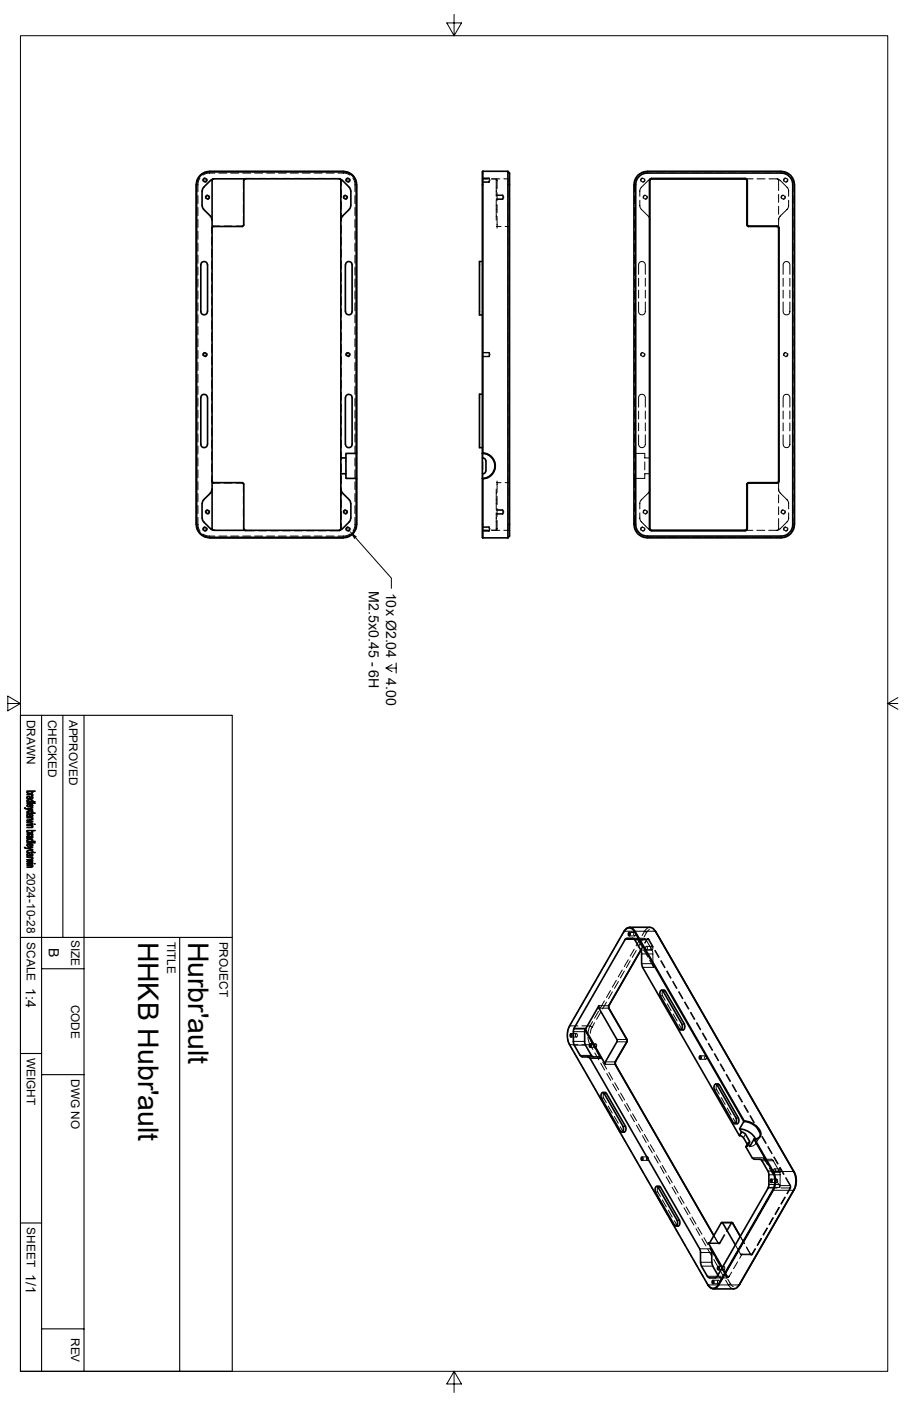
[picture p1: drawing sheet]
<svg xmlns="http://www.w3.org/2000/svg" width="279mm" height="432mm" viewBox="0 0 279 432" stroke-linecap="round" stroke-linejoin="round" font-family="sans-serif">
<defs><g id="words">
<g font-size="8.8">
<text x="42.6" y="290.2" transform="rotate(90 42.6 290.2)">HHKB Hubr'ault</text>
<text x="58" y="290.2" transform="rotate(90 58 290.2)">Hurbr'ault</text>
</g>
<g font-size="4.4">
<text x="113.8" y="182.3" transform="rotate(90 113.8 182.3)">M2.5x0.45 - 6H</text>
<text x="119" y="182.6" transform="rotate(90 119 182.6)">10x Ø2.04</text>
<text x="119" y="209" transform="rotate(90 119 209)">4.00</text>
<text x="15.1" y="292.3" transform="rotate(90 15.1 292.3)">B</text>
<text x="8" y="304.6" transform="rotate(90 8 304.6)">1:4</text>
<text x="8" y="392.6" transform="rotate(90 8 392.6)">1/1</text>
</g>
<g font-size="3.6">
<text x="8.3" y="221.8" transform="rotate(90 8.3 221.8)">DRAWN</text>
<text x="14.8" y="221.8" transform="rotate(90 14.8 221.8)">CHECKED</text>
<text x="21.3" y="221.8" transform="rotate(90 21.3 221.8)">APPROVED</text>
<text x="8.3" y="268.9" transform="rotate(90 8.3 268.9)">2024-10-28</text>
<text x="8.3" y="290.4" transform="rotate(90 8.3 290.4)">SCALE</text>
<text x="22" y="289.7" transform="rotate(90 22 289.7)">SIZE</text>
<text x="51.5" y="290.2" transform="rotate(90 51.5 290.2)">TITLE</text>
<text x="67.7" y="290.2" transform="rotate(90 67.7 290.2)">PROJECT</text>
<text x="22" y="309.6" transform="rotate(90 22 309.6)">CODE</text>
<text x="8.3" y="326" transform="rotate(90 8.3 326)">WEIGHT</text>
<text x="22" y="332.5" transform="rotate(90 22 332.5)">DWG NO</text>
<text x="8.3" y="378.3" transform="rotate(90 8.3 378.3)">SHEET</text>
<text x="22" y="412.4" transform="rotate(90 22 412.4)">REV</text>
</g>
</g></defs>
<g fill="none" stroke="#000" stroke-width=".31">
<path d="M6.3 11h267.5v411.7h-267.5zM140 4.4v6.6l2.3-3.9h-4.5l2.2 3.9M61.7 54.9h-.1a5.6 5.6 0 0 0-.6 4.2M63.2 54.9l-.6 .3 .1 .6M63.8 55.2v.6l-.6 .4M66.3 53.3a4.9 4.9 0 0 0-3.7 .7M67.5 53.3h2.4M71.2 53.3h2.4M74.8 53.3h2.5M75.1 59.4v2.4M78.5 55l-3.1 .1-.3 .5v2.6M78.5 53.3h2.5"/>
<path d="M79.8 55h2.4M82.2 53.3h2.5M83.4 55h2.5M85.9 53.3h2.4M87.1 55h2.4M89.5 53.3h2.5M90.8 55h2.4M93.2 53.3h2.5M94.4 55h2.5M96.9 53.3h2.5M98.1 55h2.5M100.6 53.3h2.4"/>
<path d="M101.8 55l3.1 .1 .3 .4v1.7M104.3 53.3a5.1 5.1 0 0 1 3.6 .7M105.2 58.5v2.4M107.3 54.9l-.6 .3v.6M107.9 55.2l-.1 .8-.5 .2M108.8 54.9l.2 .2a6.2 6.2 0 0 1 .5 4M148.8 55h2l.3 .5-.3 .5h-2M148.8 55.1h1.7M148.8 54.9h2v1.3h-2M153 55.2v5.3M153.3 55.1v3.1M153.3 59.4v2.4"/>
<path d="M154.1 55.1l-2.6 .1M155.4 55.1h1.6M157 55.1v2.1M157 58.5v2.4M157.1 55l-.1 .1M196.4 54.6l-.2 .3a6.4 6.4 0 0 0-.5 4.2M198.2 54.9l-.6 .4 .1 .5M198.8 55.2v.6l-.6 .4M200.7 55.2l-.8 .4-2.3 2.3-.3 .7v1.9M201.3 53a5.3 5.3 0 0 0-4 .7M202.5 53h2.4M206.2 53h2.4"/>
<path d="M209.8 53h2.5M213.5 53h2.5M217.2 53h2.5M220.9 53h2.4M224.5 53h2.5M228.2 53h2.5M229.8 55.1h2.4M231.9 53h2.5M233.5 55.1h2.4M235.6 53h2.4M237.2 55.1l2.7 .1 .2 .3v3.2M239.3 53a5 5 0 0 1 3.9 .7"/>
<path d="M239.8 55.2l.8 .4 2.3 2.3 .3 .7v1.9M240.1 59.9v2.5M242.3 54.9l-.6 .3v.6M242.9 55.2v.6l-.6 .4M244.1 54.6l.1 .1a6 6 0 0 1 .7 4.4M61 60.3v2.4M61 64v2.4M61 67.6v2.5M61 71.3v2.4M61 75v2.4M61 78.7v2.4M64 60.1l-.6 .4v.6"/>
<path d="M64.6 60.5v.6l-.6 .3M65.3 73.2v2.4M65.3 76.8v2.5M67.9 69.7l-2.3 .1-.3 .4v1.7M69.1 69.7h2.4M75.1 66.8l-.1 2.7-2.2 .2M75.1 63.1v2.4M105.2 62.1v2.5M105.2 65.8v2.4M105.2 69.5v2.4M105.2 73.2v2.4M105.2 76.8v2.5"/>
<path d="M106.5 60.1l-.6 .4 .1 .6M107.1 60.5v.6l-.5 .3M109.5 60.3v2.4M109.5 64v2.4M109.5 67.6v2.5M109.5 71.3v2.4M109.5 75v2.4M109.5 78.7v2.4M153 60.2h2.1l.3 .6-.3 .5h-2.1M153 60.1h2.1v1.4h-2.1M153 61.7v6.1M153.3 69.8v.5"/>
<path d="M153.3 66.8v3M153.3 63.1v2.4M153.3 69.8h1.2M157 62.1v2.5M157 65.8v2.4M157 69.5v2.4M157 73.2v2.4M157 76.8v2.5M157.1 69.7l-1.3 .1M195.7 60.4v2.4M195.7 64v2.5M195.7 67.7v2.4"/>
<path d="M195.7 71.4v2.4M195.7 75.1v2.4M195.7 78.7v2.5M197.3 61.7l.2 2.4 2.4 2.5 .5 1.2M199 60.1l-.6 .4v.6M199.6 60.5v.5l-.6 .5M240.1 63.6v2.4M240.1 67.3v3M241.5 60.1l-.5 .4v.6M242.1 60.5v.5l-.6 .5M243.2 61.7l-.2 2.4-2.4 2.5-.5 1.2M244.9 60.3v2.4"/>
<path d="M244.9 64v2.4M244.9 67.6v2.5M244.9 71.3v2.4M244.9 75v2.4M244.9 78.7v2.4M61 82.3v2.5M61 86v2.5M61 89.7v2.4M61 93.3v2.5M61 97v2.5M65.3 80.5v2.4M65.3 84.2v2.4"/>
<path d="M65.3 87.8v2.5M65.3 91.5v2.5M65.3 95.2v2.5M65.3 98.9v2.4M105.2 80.5v2.4M105.2 84.2v2.4M105.2 87.8v2.5M105.2 91.5v2.5M105.2 95.2v2.5M105.2 98.9v2.4M109.5 82.3v2.5M109.5 86v2.5"/>
<path d="M109.5 89.7v2.4M109.5 93.3v2.5M109.5 97v2.5M157 80.5v2.4M157 84.2v2.4M157 87.8v2.5M157 91.5v2.5M157 95.2v2.5M157 98.9v2.4M195.7 82.4v2.4M195.7 86.1v2.4M195.7 89.7v2.5"/>
<path d="M195.7 93.4v2.5M195.7 97.1v2.5M196.9 84.5v-2.9a1.04 1.04 0 0 1 1.1-1 1.04 1.04 0 0 1 1 1v2.9M196.9 93.1v2.9a1.04 1.04 0 0 0 1.1 1 1.04 1.04 0 0 0 1-1v-2.9M196.9 85.8v2.4M196.9 89.5v2.4M199 85.8v2.4M199 89.5v2.4M241.5 84.5v-2.9a1.04 1.04 0 0 1 1-1 1.04 1.04 0 0 1 1.1 1v2.9M241.5 93.1v2.9a1.04 1.04 0 0 0 1 1 1.04 1.04 0 0 0 1.1-1v-2.9M241.5 85.8v2.4M241.5 89.5v2.4"/>
<path d="M243.6 85.8v2.4M243.6 89.5v2.4M244.9 82.3v2.5M244.9 86v2.5M244.9 89.7v2.4M244.9 93.3v2.5M244.9 97v2.5M61 100.7v2.5M61 104.4v2.4M61 108.1v2.4M61 111.7v2.5M61 115.4v2.5"/>
<path d="M61 119.1v2.4M63.2 108.6l-.6 .4 .1 .6M63.8 109v.6l-.6 .3M65.3 102.5v2.5M65.3 106.2v2.5M65.3 109.9v2.5M65.3 113.6v2.4M65.3 117.3v2.4M105.2 102.5v2.5M105.2 106.2v2.5M105.2 109.9v2.5M105.2 113.6v2.4"/>
<path d="M105.2 117.3v2.4M107.3 108.6l-.6 .4v.6M107.9 109v.5l-.6 .4M109.5 100.7v2.5M109.5 104.4v2.4M109.5 108.1v2.4M109.5 111.7v2.5M109.5 115.4v2.5M109.5 119.1v2.4M148.8 108.8h2l.3 .5-.3 .5h-2M148.8 108.6h2v1.3h-2M157 102.5v2.5"/>
<path d="M157 106.2v2.5M157 109.9v2.5M157 113.6v2.4M157 117.3v2.4M195.7 100.8v2.4M195.7 104.4v2.5M195.7 108.1v2.5M195.7 111.8v2.5M195.7 115.5v2.4M195.7 119.2v2.4M198.2 108.6l-.6 .5 .1 .5M198.8 109v.6l-.6 .3"/>
<path d="M242.3 108.6l-.6 .4v.6M242.9 109v.6l-.6 .3M244.9 100.7v2.5M244.9 104.4v2.4M244.9 108.1v2.4M244.9 111.7v2.5M244.9 115.4v2.5M244.9 119.1v2.4M61 122.8v2.4M61 126.4v2.5M61 130.1v2.4M61 133.8v2.4"/>
<path d="M61 137.5v2.4M65.3 120.9v2.5M65.3 124.6v2.4M65.3 128.3v2.4M65.3 132v2.4M65.3 135.6v2.5M65.3 139.3v2.4M105.2 120.9v2.5M105.2 124.6v2.4M105.2 128.3v2.4M105.2 132v2.4M105.2 135.6v2.5"/>
<path d="M105.2 139.3v2.4M109.5 122.8v2.4M109.5 126.4v2.5M109.5 130.1v2.4M109.5 133.8v2.4M109.5 137.5v2.4M148.9 139.6v1.5M157 120.9v2.5M157 124.6v2.4M157 128.3v2.4M157 132v2.4M157 135.6v2.5"/>
<path d="M157 139.3v2.4M195.5 139.6l.2 .1M195.7 139.7h3.1v1.4h1.6M195.7 139.7v1.4M195.7 122.8v2.5M195.7 126.5v2.4M195.7 130.2v2.4M195.7 133.9v2.4M195.7 137.5v2.2M196.9 125.5v-2.9a1.04 1.04 0 0 1 1.1-1.1 1.04 1.04 0 0 1 1 1.1v2.9M196.9 134v2.9a1.04 1.04 0 0 0 1.1 1.1 1.04 1.04 0 0 0 1-1.1v-2.9M196.9 126.7v2.4"/>
<path d="M196.9 130.3v2.5M199 126.7v2.4M199 130.3v2.5M241.5 125.5v-2.9a1.04 1.04 0 0 1 1-1.1 1.04 1.04 0 0 1 1.1 1.1v2.9M241.5 134v2.9a1.04 1.04 0 0 0 1 1.1 1.04 1.04 0 0 0 1.1-1.1v-2.9M241.5 126.7v2.4M241.5 130.3v2.5M243.6 126.7v2.4M243.6 130.3v2.5M244.9 122.8v2.4M244.9 126.4v2.5M244.9 130.1v2.4"/>
<path d="M244.9 133.8v2.4M244.9 137.5v2.4M61 159.5a5.4 5.4 0 0 0 .7 4.2M61 141.1v2.5M61 144.8v2.5M61 148.5v2.4M61 152.1v2.5M61 155.8v2.5M64 157.1l-.6 .4v.6M64.6 157.4v.7l-.6 .4M65.3 146.6v1.7l.3 .5 2.3 .1M65.3 143v2.4"/>
<path d="M69.1 148.9h2.4M72.8 148.9l2.2 .2 .1 2.7M75.1 153v2.5M75.1 156.7v2.5M105.2 143v2.4M105.2 146.6v2.5M105.2 150.3v2.5M105.2 154v2.5M105.2 157.7v2.4M106.5 157.1l-.6 .4 .1 .6M107.1 157.4v.7l-.5 .4M109.5 159.5a5.8 5.8 0 0 1-.7 4.2"/>
<path d="M109.5 141.1v2.5M109.5 144.8v2.5M109.5 148.5v2.4M109.5 152.1v2.5M109.5 155.8v2.5M148.9 142.4v2.4M148.9 146v1.6M153 157.3h2.1l.3 .5-.3 .5h-2.1M153 157.1h2.1v1.4h-2.1M153 150.7v6.1M153 158.1v5.3M153.3 148.8v3"/>
<path d="M153.3 148.3v.5M153.3 153v2.5M153.3 156.7v2.5M153.3 148.8h1.2M155.8 148.8l1.3 .1M157 143v2.4M157 146.6v2.5M157 150.3v2.5M157 154v2.5M157 157.7v2.4M195.5 147.6l.2-.2v2.8M195.7 158.8a7.2 7.2 0 0 0 .5 4.8l.2 .4"/>
<path d="M195.7 142.4v2.4M195.7 151.5v2.4M195.7 155.2v2.4M197.3 158.1v1.8l.3 .8 2.3 2.3 .8 .4M198.8 142.4v2.4M199 157.1l-.6 .3v.7M199.6 157.4v.7l-.6 .4M200.4 150.7l-.5 1.2-2.4 2.6-.2 2.3M200.4 146h-1.6v1.4h-3.1v-1.3M240.1 150.7l.5 1.2 2.4 2.6 .2 2.3M240.1 159.9v3.1l-.3 .4M240.1 148.3v3"/>
<path d="M240.1 152.5v2.5M240.1 156.2v2.4M241.5 157.1l-.5 .3v.7M242.1 157.4v.7l-.6 .4M243.2 158.1v1.8l-.3 .8-2.3 2.3-.8 .4M244.9 159.5a5.9 5.9 0 0 1-.8 4.5M244.9 141.1v2.5M244.9 144.8v2.5M244.9 148.5v2.4M244.9 152.1v2.5M244.9 155.8v2.5M62.6 164.6l.2 .2a5.4 5.4 0 0 0 3.5 .4"/>
<path d="M63.2 162.4l-.6 .4 .1 .6M63.8 162.7v.7l-.6 .3M67.5 165.2h2.4M71.2 165.2h2.4M74.8 165.2h2.5M75.1 160.4v2.5l.3 .5 3.1 .2M78.5 165.2h2.5M79.8 163.6h2.4M82.2 165.2h2.5M83.4 163.6h2.5M85.9 165.2h2.4M87.1 163.6h2.4"/>
<path d="M89.5 165.2h2.5M90.8 163.6h2.4M93.2 165.2h2.5M94.4 163.6h2.5M96.9 165.2h2.5M98.1 163.6h2.5M100.6 165.2h2.4M105.2 161.3v1.7l-.3 .5-3.1 .1M107.3 162.4l-.6 .4v.6M107.9 162.7v.6l-.6 .4M107.9 164.5l-.2 .3a5.4 5.4 0 0 1-3.4 .4M109.7 165.8l11 12.4v3.1"/>
<path d="M148.8 162.5h2l.3 .6-.3 .5h-2M148.8 162.4h2v1.3h-2M148.8 163.4h1.7M148.8 163.4h1.5M151.7 163.4h2.4M153.3 160.4v3M153.3 163.4h-1.8M155.4 163.4h1.6M157 163.4l.1 .2M157 161.3v2.1M197.3 164.8l.4 .3a5.6 5.6 0 0 0 3.6 .5M198.2 162.4l-.5 .2v.8"/>
<path d="M198.8 162.7v.6l-.6 .4M202.5 165.6h2.4M206.2 165.6h2.4M209.8 165.6h2.5M213.5 165.6h2.5M217.2 165.6h2.5M220.9 165.6h2.4M224.5 165.6h2.5M228.2 165.6h2.5M229.8 163.4h2.4M231.9 165.6h2.5M233.4 163.4h2.4"/>
<path d="M235.6 165.6h2.4M239.8 163.4h-2.7M242.3 162.4l-.6 .3v.7M242.9 162.7v.6l-.6 .4M243.2 164.8l-.3 .3a5.6 5.6 0 0 1-3.6 .5M2.4 216.8h3.9l-3.9-2.3v4.6l3.9-2.3M119 205.9l1.9 1.1M120.9 204.9l-1.9 1h3.2M122.2 204.3v3.2M273.8 216.8l3.1 1.8M276.9 215l-3.1 1.8h3.1M185.6 299l-1.2 2.1"/>
<path d="M187.5 295.8l-1.3 2.1M189.3 292.6l-1.3 2.1M191.1 289.4l-1.2 2.1M191.9 299l-1.2 2.1M192.4 287.1l-.7 1.2M192.5 287h9.6l.3 .4M192.5 299.3l-1.2 2.1M193.8 295.8l-1.3 2.1M194.1 287.4h1.6M194.1 288.5h1.6M194.4 296.1l-1.2 2.1M195.1 289.2h3.5l.7 .5"/>
<path d="M195.6 287.4a.45 .45 0 0 1 .4 .5 .45 .45 0 0 1-.5 .4zM195.6 292.6l-1.2 2.1M195.6 289.4h.7M195.8 289.7h3.5l1.8 3.1M195.8 287l-.1 .1M196.2 292.9l-1.2 2.2M196.3 289.4l.4 .2h-3.9M196.5 289.4h3.2M196.8 289.2l-.5 .2M197.4 289.4l-1.2 2.1M197.6 292.8h3.5l.2 1.2M197.9 297h3.4l.3 1.2h-3.4"/>
<path d="M197.9 294h3.4v3M197.9 291.7l-1.2-2.1h3.2l1.4 2.3M198 289.8l-1.2 2.1M198.3 291.7l-.7 1.2 .6-1.1M198.5 292.8l1.3 2.1M198.8 287l.6 .4M198.8 287l-.8 1.3M199.2 291.8a.43 .43 0 0 1 .4 .4 .43 .43 0 0 1-.4 .4zM199.3 291.7h1.7M199.3 292.7h1.7M199.4 287.4l-.7 1.3M199.6 289.5l-.7 1.1z"/>
<path d="M199.6 289.4l.5 .1-.6 .1zM200.1 289.5l1.4 2.3M200.3 286.5l-.9 .9M200.4 296l1.2 2.2M200.4 285.8a2.15 2.15 0 0 0-1.6 1.2M200.9 291.7a.45 .45 0 0 1 .4 .5 .45 .45 0 0 1-.5 .4zM201.5 286.5l.9 .9M201.9 293l1.2 2.1M202.1 292.9l1.2 2.1M203.8 296.2l1.2 2.1M203.9 296.1l1.2 2.1M205.6 299.4l1.2 2.1"/>
<path d="M205.7 299.3l1.3 2.1M175 319.7l.2 1.1 .5 1.2h2.5M175.6 316.3l-.6 2.2M176.1 318.6h1.7M176.1 319.6h1.7M176.4 314.9l-.7 1.3h2.5M176.8 318h3.5M177 316.9h3.7M177.6 318.7a.42 .42 0 0 1 .5 .4 .42 .42 0 0 1-.6 .4zM178.3 311.7l-1.3 2.1M179.5 316.2h2.5M180.1 308.5l-1.2 2.1"/>
<path d="M180.5 317.6h.2M181.3 319.7l.7 2.3M181.9 305.3l-1.2 2.1M182 316.2l-.7 2.3M182 316.2l.6 .4M182 319.7l.6 1.9M182.6 316.6l-.6 1.9M182.8 314.9l-.8 1.3M183.3 315.2l-.7 1.4M183.8 302.1l-1.3 2.1M184.6 311.7l-1.3 2.1M184.7 310.7l3.1 .1"/>
<path d="M185.2 312l-1.2 2.2M186.4 308.5l-1.2 2.1M187 308.9l-1.2 2.1M187.8 309.9l-3.1 .1M188.3 305.3l-1.3 2.1M188.8 305.7l-1.1 2.1M190.1 302.1l-1.3 2.1M190.7 302.5l-1.2 2.1M203.6 306.9h.7M204.5 305.5h.7M204.8 305.2l-.5 .3-.1 1.1 .9 1.7M205.8 309.4l1.2 2.1"/>
<path d="M207.4 302.6l1.2 2.1M207.6 302.5l1.2 2.1M207.6 312.5l1.2 2.2M209.3 305.7l1.2 2.1M209.4 305.6l1.2 2.2M209.4 315.7l.8 1.4M209.5 317.1h.7M210.2 317.1l.5 .3M210.3 315.6h.8M211.1 308.9l1.2 2.1M211.2 308.8l1.3 2.1M212.9 312.1l1.2 2.1"/>
<path d="M213.1 312l1.2 2.1M214.8 315.3l1.2 2.1M214.9 315.2l1.2 2.1M216.6 318.5l1.2 2.1M216.7 318.4l1.3 2.1M175.6 321.9l.9 1.6M176.8 321h3.5M177.1 322.1h3.5M177.1 324.5l1.3 2.1M178.9 325.3h3.5M178.9 327.7l1.3 2.1M179.5 322h2.5"/>
<path d="M180.8 330.9l1.2 2.1M182 326.2h3.5M182 322l.8 1.5M182 322.8h1.7M182 321.7h1.7M182.6 321.6l.8 1.5M182.6 321.6l-.6 .4M182.6 334.1l1.3 2.1M183.4 324.5l1.3 2.1M183.6 321.8a.43 .43 0 0 1 .4 .5 .43 .43 0 0 1-.5 .4l-.1-.6zM184.1 324.1l1.2 2.2M184.4 337.3l1.3 2.1"/>
<path d="M185.3 327.7l1.2 2.1M185.5 338.5h.7M185.9 327.4l1.2 2.1M186.3 337h.7M186.6 336.7l-.4 .3-.2 .9 1 2M186.7 328l3.1 .1M187.1 330.9l1.2 2.1M187.7 330.5l1.2 2.2M188.9 334.1l1.3 2.1M189.6 333.7l1.2 2.1M189.8 327.2l-3.1 .1M190.2 320.4l3.2 .1"/>
<path d="M190.8 337.3l1.2 2.1M191.4 336.9l1.2 2.1M193.4 321l-3.2 .1M215.9 325.4h1.7M215.9 326.5h1.7M217.5 325.5a.45 .45 0 0 1 .4 .4 .45 .45 0 0 1-.5 .4zM218.4 321.6l1.2 2.2M218.6 321.6l1.2 2.1M220.3 324.8l1.2 2.1M220.3 335.9h.7M220.4 324.7l1.2 2.2M221.1 334.4h.8"/>
<path d="M221.4 334.1l-.4 .4-.1 .9 .9 1.8M222.1 328l1.2 2.2M222.2 327.9l1.3 2.1M222.4 338.3l1.2 2.1M223.9 331.2l1.2 2.1M224.1 331.1l1.2 2.1M225.8 334.4l1.2 2.1M225.9 334.3l1.2 2.1M227.6 337.6l1.2 2.1M227.8 337.5l1.2 2.1M186.3 340.4l1.2 2.2M187.6 340.9l1.2 2.1"/>
<path d="M188.1 343.6l1.3 2.1M189.4 344.1l1.3 2.1M189.9 346.8l1.3 2.2M191.3 347.3l.8 1.4M191.3 348.7h.8M191.8 350l1.2 2.1M192.1 348.7l.4 .3M192.2 347.2h.7M192.6 340.4l1.2 2.2M193.3 340.1l1.1 2.1M193.6 353.2l1.3 2.1M194.4 343.6l1.3 2.1"/>
<path d="M195.1 343.3l1.2 2.1M195.5 356.4l1.2 2.1M196.3 346.8l1.2 2.2M196.9 346.5l1.2 2.1M197.3 359.5l1.2 2.2M198 356.6h1.7M198 357.6h1.7M198.1 350l1.2 2.1M198.7 349.6l1.2 2.1M199.5 356.7a.43 .43 0 0 1 .5 .4 .43 .43 0 0 1-.5 .4zM199.9 353.2l1.3 2.1M200.6 352.8l1.2 2.1"/>
<path d="M201.8 356.4l1.2 2.1M202.4 356l1.2 2.1M203.6 359.5l1.2 2.2M204.2 359.2l1.2 2.1M224.3 341.5l1.2 2.1M226.1 344.7l.8 1.3M226.1 346h.8M226.9 346l.4 .3M227 344.6h.7M228.8 348.9l-.7 1.1M229.4 340.7l1.2 2.2M229.6 340.7l1.2 2.1"/>
<path d="M229.9 349.6l-.6 1M230.5 352.7a.45 .45 0 0 1 .1 .6 .45 .45 0 0 1-.6 .1M230.8 352.4l-.7 1M231.1 351.7l-.6 1.1M231.2 352.2l-.7 1.1M231.3 343.9l1.2 2.2M231.4 343.8l1.2 2.1M231.9 356.8h3.5l1.3 2.2M233 351.1a1.6 1.6 0 0 1-.2 1.7 1.6 1.6 0 0 1-1.6 .6M233.1 347.1l1.2 2.2M233.3 347l1.2 2.2M234.3 350.3l-1.3 2.3"/>
<path d="M234.4 357.3h3.6l.5 .5M234.9 350.3l1.2 2.1M235 357.8h3.5M235.1 350.2l1.2 2.1M235.4 356.8l.7 .5M236.8 353.5l1.2 2.1M236.9 353.4l1.2 2.1M238.5 357.8l1.8 3.1h-3.5M238.6 356.7l1.2 2.1M238.8 356.6l1.2 2.1M240.4 359.9l1.2 2.1M240.6 359.7l1.2 2.2"/>
<path d="M199.1 362.7l1.3 2.2M201 365.9l1.2 2.1M202.1 367.4h.8M202.8 369.1l1.2 2.1M202.9 365.9h.8M203.3 365.6l-.5 .4-.1 .9 1 1.9M204.3 369.8l1.2 2.1M204.6 372.3l1.3 2.1M205.4 362.7l1.3 2.2M206.1 362.4l1.2 2.1M206.1 373l1.2 2.1M206.5 375.5l1.2 2.1"/>
<path d="M207.3 365.9l1.2 2.1M207.9 365.5l1.2 2.2M207.9 376.2l.8 1.4M208 377.6h.7M208.3 378.7l1.2 2.1M208.7 377.6l.4 .3M208.8 376.1h.7M209.1 369.1l1.2 2.1M209.7 368.7l1.2 2.1M210.9 372.3l1.3 2.1M211.6 371.9l1.2 2.2M212.8 375.5l1.2 2.1"/>
<path d="M213.4 375.1l1.2 2.1M214.6 378.7l1.2 2.1M215.2 378.3l1.3 2.1M222.4 376.9l3.5 .1h-.3M225.5 376.9l.1 .1-1.4 2.6M225.5 376.9l-1.5 2.6M225.7 376.8l-.2 .1M236.5 378.5l-1.2 2.1M236.7 378.5l-1.2 2.2M236.9 366.1h2.7M237.1 362.1h3.5M237.3 360l1.2 2.2"/>
<path d="M237.8 363.4h1.7M237.8 364.5h1.7M238.3 361.1h6.5l.2 .3M238.3 375.3l-1.1 2.1M238.5 375.4l-1.2 2.1M238.7 360.3a.47 .47 0 0 1 .5 .5 .47 .47 0 0 1-.4 .5l-.3-.3zM238.8 361.3h1.7M238.8 360.3h1.7M239.1 363.2l1.3 2.2h3.2M239.3 363.6a.41 .41 0 0 1 .5 .4 .41 .41 0 0 1-.5 .4zM240.2 372.1l-1.2 2.1M240.3 360.9l.3 1.2"/>
<path d="M240.4 365.4l.1 .6h-3.5M240.4 372.2l-1.3 2.1M240.4 360.3a.45 .45 0 0 1 .4 .5 .45 .45 0 0 1-.5 .4zM240.6 365.1l-.1 .9M240.6 362.1v3h-3.5M240.9 366.1h2.7M242 368.9l-1.2 2.2M242.2 369l-1.2 2.1M242.3 363.1l1.3 2.3M242.4 363l1.4 2.3M243.6 366.1l.2 .1-1 1.8M243.6 365.4l.2-.1 .1 .3-.1 .6"/>
<path d="M243.6 365.4v.7M243.6 366.1l-.9 1.8M245 366.5l-.2 .4-6.5-.1M210.1 381.8l1.3 2.2M212 385l1.2 2.1M213.8 388.2l1.2 2.1M215.6 391.4l1.3 2.1M215.8 384.9h3.4M216 386h3.5M216 389h3.5M216.3 390.2h3.5M216.5 381.8l1.2 2.2"/>
<path d="M217.1 381.5l1.2 2.1M217.5 394.6l.8 1.4M218.1 393.4h4.3M218.3 395.9v.1M218.3 385l1.2 2.1M218.3 396h9.7l.2-.3-.9 .9M218.6 383.2h3.1M218.9 384.6l1.2 2.2M219.9 394.6h1.7M219.9 395.6h1.7M220.1 380.8l1.4 2.4zM220.1 388.2l1.2 2.1"/>
<path d="M220.7 387.9l1.3 2.1M221.4 394.7a.41 .41 0 0 1 .5 .4 .41 .41 0 0 1-.5 .4zM221.4 393l.9 .9M221.5 395.9l.2 .1M221.5 383.1l.2 .3 .3-.2-.1-.1M221.5 383.1h.4M221.5 390.3h1.7M221.5 391.4h1.7M221.9 383.1h-3.5M222 391.4l1.2 2.1M222.6 391l1.2 2.1M222.8 390.7l1.6 2.8h-.2l-1.5-2.7"/>
<path d="M223.1 390.4a.43 .43 0 0 1 .4 .4 .43 .43 0 0 1-.5 .4zM223.4 380.5l-1.5 2.6M223.5 380.6l-1.5 2.6M223.6 393.4h1.3l-.2 .2M223.8 394.6l.8 1.4M224.2 393.5l.3 .1M224.4 394.2l.9 1.4M224.4 393.5l.3 .1h-.2M224.4 393.6h.2M224.5 393.6l-.5 .3h-3.4M224.6 396l1 1 .7 .3M225.3 395.6l-.7 .4"/>
<path d="M225.3 395.6l.8 1M225.6 392.1l-.7 1.3M226.8 383.7l1.6 2.8M227.5 388.9l-1.3 2.1M228.4 386.5l.2 .2 .2-.2-.7 1.4M228.4 386.5h3.5M228.6 386.7h3M229.6 383.3l-1.3-2.2 1.3 2.2M230.2 384.3l1.2 2.2M230.2 384.4l1.2 2.1M231.4 386.5l.3 .3 .3-.2-.1-.1M231.4 386.5l.2 .2 .3-.2"/>
<path d="M232.8 384.9l-.9 1.6M233 384.9l-1 1.7M234.7 381.6l-1.2 2.2M234.9 381.8l-1.3 2.1M140 422.7l-2.2 3.9h4.5l-2.3-3.9v6.5"/>
<circle cx="198.2" cy="55.5" r=".54"/>
<circle cx="242.3" cy="55.5" r=".54"/>
<circle cx="199" cy="60.8" r=".51"/>
<circle cx="241.5" cy="60.8" r=".51"/>
<circle cx="198.2" cy="109.3" r=".54"/>
<circle cx="242.3" cy="109.3" r=".54"/>
<circle cx="199" cy="157.8" r=".53"/>
<circle cx="241.5" cy="157.8" r=".53"/>
<circle cx="198.2" cy="163" r=".54"/>
<circle cx="242.3" cy="163" r=".54"/>
</g>
<g fill="none" stroke="#000" stroke-width=".51">
<path d="M62.3 58.9v4.5M62.8 57.7l-.4 1.2M64.9 55.6l-2.1 2.1M65.7 55.2l-.8 .4M75.2 55.6l-.1 13.9-.4 .3h-8.8l-.5 .5M75.7 55.1l-.5 .5M104.8 55.2l.8 .4M105.6 55.6l2.3 2.4 .3 .9-.2 5.1-2.4 2.6M148.9 52.8l-.1 86.9M148.9 52.8h7.7M156.6 52.8l.5 .5v111.9l-.5 .6zM196.7 54l1.4-.9 1.5-.3h41.3a4.1 4.1 0 0 1 4.1 4.1v104.7a4.1 4.1 0 0 1-4.1 4.2l-41.3-.1a4 4 0 0 1-4.1-4.1v-104.7l.3-1.5z"/>
<path d="M197.1 54.4l.9-.7 1.6-.4h41.3a3.6 3.6 0 0 1 3.6 3.6v104.7a3.6 3.6 0 0 1-3.6 3.6h-41.3a3.6 3.6 0 0 1-3.6-3.6v-104.7l.4-1.6zM200.4 55.2l.5-.2 29.2 .1 .4 .5 .1 14 9 .1 .6 .3v78.3l-.1 .4-.5 .2h-8.8l-.3 .2-.1 13.8-.3 .6-29.2 .1-.5-.2-.1-.3v-107.5zM230.3 55.6l-.5-.5h-28.9l-.5 .5v107.6l.5 .2h28.9l.5-.5M230.3 55.6l.1 13.9 .4 .3h8.8l.5 .5v78l-.5 .5h-8.8l-.4 .3-.1 13.8M62.4 63.4l.4 1.1M62.8 64.5l2.1 2.1M64.9 66.7l.5 1.1M105.6 66.7l-.4 1.1M62.2 80.9a1.02 1.02 0 0 1 1.1-.2 1.02 1.02 0 0 1 .7 .9v14.4a1.02 1.02 0 0 1-1.1 1 1.02 1.02 0 0 1-1-1v-14.4zM106.8 80.9a1.02 1.02 0 0 1 1.2-.2 1.02 1.02 0 0 1 .6 .9v14.4a1.04 1.04 0 0 1-1.1 1 1.04 1.04 0 0 1-1-1l.1-14.4zM148.8 80.6h-.9v16.5h.9M62.2 121.8a1.02 1.02 0 0 1 1.1-.2 1.02 1.02 0 0 1 .7 1v14.3a1.02 1.02 0 0 1-1.1 1.1 1.02 1.02 0 0 1-1-1.1v-14.3z"/>
<path d="M106.8 121.8a1.02 1.02 0 0 1 1.2-.2 1.02 1.02 0 0 1 .6 1v14.3a1.04 1.04 0 0 1-1.1 1.1 1.04 1.04 0 0 1-1-1.1l.1-14.3zM109.9 139.7v-82.8a4 4 0 0 0-4-3.9h-41.3a4 4 0 0 0-3.9 3.9v104.7a4 4 0 0 0 3.9 4h41.3a4 4 0 0 0 4-4v-14.2l.1 .2M109.9 139.7h-3.2v1.4h-1.6M109.9 139.7v7.7h-3.2v-1.4h-1.6M110 139.6v22a4.1 4.1 0 0 1-4.1 4.2l-41.3-.1a4.1 4.1 0 0 1-4.1-4.1v-104.7a4 4 0 0 1 4.1-4.1h41.3a4.1 4.1 0 0 1 4.1 4.1v82.7l-.1 .1M148.8 139.7a3.9 3.9 0 0 1 3.8 3.9 3.9 3.9 0 0 1-3.8 3.8zM148.8 121.5h-.9v16.5h.9M148.9 139.6a4 4 0 0 1 3.8 4 4 4 0 0 1-3.8 4M62.3 155.2v4.5M62.4 159.7l.4 1.1M62.8 154.1l-.4 1.1M64.9 151.9l-2.1 2.2"/>
<path d="M65.4 150.7l-.5 1.2M65.4 148.3l.5 .5h8.8l.4 .3 .1 13.8M105.2 150.7l.4 1.2M105.6 151.9l2.4 2.7 .2 5.1-.3 .9-2.3 2.4M106.7 141.1v4.9M148.8 141.1l.8 .3 .2 .7M148.9 147.6v18.2M148.9 147.6l-.1-.2 .1 18.4M149.8 145.1l-.2 .7-.8 .2M149.9 142.1v3M62.8 160.8l2.1 2.2M64.9 162.9l1.2 .5"/>
<path d="M65.7 163.4l-.3-.5 .1-107.6 .3-.2 39 .1 .3 .4-.1 107.6-.3 .2h-38.6M75.2 162.9l.5 .5M105.6 162.9l-.8 .5M148.9 165.8h7.7M192.4 287.1a1.79 1.79 0 0 1 1.7-1.2 1.79 1.79 0 0 1 1.7 1.1l33.7 58.5-.1 .2M192.4 287.1l-16.8 29.2M192.4 287.1a1.68 1.68 0 0 1 1.7-1.1 1.68 1.68 0 0 1 1.6 1.1l33.7 58.6M192.9 289.4h2.7M193.9 287.4a.47 .47 0 0 1 .5 .5 .47 .47 0 0 1-.5 .5l-.1-.5zM194.1 285.8l6.6 .1 .6 .2 .8 .9M197.6 292.9l.3 .8v3.3M197.6 292.8l-2.1-3.5-2.1-.1-.5 .3-15.9 27.4"/>
<path d="M197.6 292.9l-9.8 17v.9M197.6 292.9l-9.9 17.1M197.9 297l.3 1.2 29.8 51.8 .6 .1 .6 .5M202.4 287.4l-.3-.4 42.9 74.4a5.7 5.7 0 0 1 0 5.1l-17 29.5M175.6 316.3a6.1 6.1 0 0 0 0 5.6l42.7 74a1.79 1.79 0 0 0 1.6 1.3 1.79 1.79 0 0 0 1.8-1.2l16.8-29.1a6.6 6.6 0 0 0 0-5.9l-5.8-9.9M176 318.6a.47 .47 0 0 1 .4 .5 .47 .47 0 0 1-.4 .5l-.2-.5zM177.1 316.9l-.1 .2M180.5 317.1l.1 .5M180.5 317.6l5 8.6M180.7 317.6l6 10.4M180.8 316.9v.7M184.7 310l-4 6.9"/>
<path d="M184.7 310v.7l5.6 9.8-.1 .6M187.7 310.7l5.7 9.8v.5M187.8 310v.7M203.6 306.9l5.9 10.2a.52 .52 0 0 0 .7 .2 .52 .52 0 0 0 .2-.6l-.1-1M203.7 306.9a1.07 1.07 0 0 1 .5-1.7l6.1 10.4M204 305.2l1.1 .2 6 10.2M211 315.7a1.25 1.25 0 0 1-.3 1.7h-.8M181.3 325.8l.7 .5M181.9 321.8a.47 .47 0 0 1 .4 .5 .47 .47 0 0 1-.4 .4l-.2-.4zM182 326.2l33.8 58.7 .2 .8v3.3M183 325.7l-.6-.4-2-3.7v-4.5h-3.4l-.1 4.5 2.2 3.9 .5 .2 5.2 .1M184.8 325.8l.7 .5"/>
<path d="M185.9 336.7h.8l.3 .3M186.3 337l5.8 10.2a1.07 1.07 0 0 1-.5 1.7l-6.1-10.4a1.07 1.07 0 0 1 .5-1.7l.3 .2M186.7 327.3v.7M187 337l5.9 10.2a1.25 1.25 0 0 1-.4 1.7l-.8 .1M189.7 328l30.4 52.8M189.8 327.3v.7M189.8 327.2v.9M190.2 321.1l-3.5 6.2M193.3 320.4v.7M193.4 321l-3.7 6.3M215.8 325.5a.47 .47 0 0 1 .4 .4 .47 .47 0 0 1-.4 .5l-.2-.5zM220.3 335.9l5.8 10.1"/>
<path d="M220.7 334.1h.7M221.1 334.4a.52 .52 0 0 0-.7-.2 .52 .52 0 0 0-.2 .7l.1 1M221.1 334.4l5.8 10.2a1.07 1.07 0 0 1-.5 1.7l-.2-.3M221.4 334.1l.4 .3M221.9 334.4l5.8 10.2a1.25 1.25 0 0 1-.4 1.7h-.7M197.9 356.7a.47 .47 0 0 1 .4 .4 .47 .47 0 0 1-.4 .5l-.2-.5zM228.1 347.9a6 6 0 0 1 4.9 3.2M228.6 348.9l1.1 .5 1.4 2.3M229.3 350.6l1.2 2.1M229.4 345.7l-1.3 2.2 .5 1-.6 1.1M229.4 345.7a5.5 5.5 0 0 1 5.1 3.9l-.4 1-1.6 .5-1.3 2.3-.6-1-.6 1 2.1 3.6 .5 .3h1.8M229.5 345.5a5.6 5.6 0 0 1 5.2 4l-.4 1-.7 .4-.9 .2"/>
<path d="M230.6 352.4h.2M231.1 351.7v.4l-.3 .2M232.7 351.1h-.2l5.8 10a6.1 6.1 0 0 1 0 5.6l-16.8 29.2M234.4 357.3l.6 .5M235 357.8l1.9 3.1 .2 .9-.1 4.1M202.1 367.4l5.9 10.2a.52 .52 0 0 0 .7 .2 .52 .52 0 0 0 .3-.7l-.2-1M202.2 367.4a1.07 1.07 0 0 1 .5-1.7l6.1 10.4M202.6 365.6h.8l.3 .3 5.8 10.2M209.5 376.1a1.25 1.25 0 0 1-.4 1.8h-.7M222.6 376.8h3.1l.1 .1M225.9 377l2.4 4.1M236.9 366.1l-15.7 27.3"/>
<path d="M236.9 365.9v.2M237.7 363.5a.47 .47 0 0 1 .4 .4 .47 .47 0 0 1-.4 .5l-.2-.5zM244.8 361a6.6 6.6 0 0 1 0 5.9M216.1 389l.2 1.2M216.3 390.2l1.8 3.2 .7 .4M218.3 395.9a1.68 1.68 0 0 0 1.6 1.2 1.68 1.68 0 0 0 1.6-1.2M218.8 393.9h1.8M219.5 389v-3.3l-.3-.8 3.5 5.9M219.5 389l.3 1.2M219.8 394.7a.47 .47 0 0 1 .4 .4 .47 .47 0 0 1-.4 .5l-.2-.5zM219.8 390.2l1.6 2.8M220 397.3h6.3"/>
<path d="M221.2 393.4l-.6 .4M221.4 390.4a.47 .47 0 0 1 .4 .5 .47 .47 0 0 1-.4 .4l-.2-.4zM226.8 383.7l-4.3-6.9-3.7 6.3h-.4l4.4 7.6M228 396l-.8 .9-.9 .3M228.2 395.7l-.2 .3"/>
<circle cx="63.2" cy="55.5" r=".5"/>
<circle cx="107.3" cy="55.5" r=".5"/>
<circle cx="64" cy="60.8" r=".5"/>
<circle cx="106.5" cy="60.8" r=".5"/>
<circle cx="63.2" cy="109.3" r=".5"/>
<circle cx="107.3" cy="109.3" r=".5"/>
<circle cx="64" cy="157.8" r=".5"/>
<circle cx="106.5" cy="157.8" r=".5"/>
<circle cx="63.2" cy="163.1" r=".5"/>
<circle cx="107.3" cy="163.1" r=".5"/>
</g>
<g fill="#000">
<circle cx="202.3" cy="287.4" r=".25"/>
<circle cx="228.2" cy="395.6" r=".25"/>
</g>
<path d="M6.3 220.5h65.3v202.2h-65.3zM12.8 220.5v202.2M19.4 220.5v68.4M25.9 220.5v202.2M6.3 288.9h65.3M12.8 298.6h13.1M55.4 288.9v133.8M6.3 324.7h6.5M12.8 331.2h13.1M6.3 376.9h6.5M12.8 409.6h13.1" fill="none" stroke="#000" stroke-width=".34"/>
<g fill="#000" stroke="#000" stroke-width=".31">
<path d="M7.5 249l.3-.1v.4z" fill-rule="evenodd"/>
<path d="M8.3 247.5l2.6 .1z" fill-rule="evenodd"/>
<path d="M8.3 259.7h2.6v.1h-2.6z" fill-rule="evenodd"/>
<path d="M8.3 246.6l.2-.1v.6l-.3-.3z" fill-rule="evenodd"/>
<path d="M8.3 250.1l.2-.1v.5l-.3-.2z" fill-rule="evenodd"/>
<path d="M8.4 258.7l.1 .5-.3-.2z" fill-rule="evenodd"/>
<path d="M8.5 243.9v.3z" fill-rule="evenodd"/>
<path d="M8.5 245.7v.3z" fill-rule="evenodd"/>
<path d="M8.5 251.2v.4z" fill-rule="evenodd"/>
<path d="M8.5 256.1v.2z" fill-rule="evenodd"/>
<path d="M8.5 257.9v.3z" fill-rule="evenodd"/>
<path d="M8.3 248.2l.2-.2 .3 .8-.5-.3z" fill-rule="evenodd"/>
<path d="M8.3 245.5l.8-.1v.6a.37 .37 0 0 0-.2-.4 .37 .37 0 0 0-.4 .1v.3z" fill-rule="evenodd"/>
<path d="M8.3 251.1l.8-.1 .1 .5-.3-.4h-.4v.4z" fill-rule="evenodd"/>
<path d="M8.3 257.7l.8-.1 .1 .6-.3-.5-.4 .1v.4z" fill-rule="evenodd"/>
<path d="M9.6 245.4l.3 .1v.3z" fill-rule="evenodd"/>
<path d="M8.5 248l1.2-.1 .2 .1v.3l-.5-.3v.8h-.3v-.8l-.6 .3z" fill-rule="evenodd"/>
<path d="M9.6 250.9l.3 .1v.3z" fill-rule="evenodd"/>
<path d="M9.9 254.5v.3z" fill-rule="evenodd"/>
<path d="M9.6 257.6h.3v.4z" fill-rule="evenodd"/>
<path d="M8.3 244.8l1.9 .1h-.3v.3l-1.6-.2z" fill-rule="evenodd"/>
<path d="M8.3 249.3l1.9-.4v.1z" fill-rule="evenodd"/>
<path d="M7.8 249l2.4 .6v.2l-2.3-.5z" fill-rule="evenodd"/>
<path d="M8.3 252h1.9v.1l-.3 .2-1.6-.2z" fill-rule="evenodd"/>
<path d="M8.3 252.8l1.9-.3v.1z" fill-rule="evenodd"/>
<path d="M8.3 252.8l1.9 .3v.1l-1.9-.3z" fill-rule="evenodd"/>
<path d="M8.3 253.3l1.9-.1z" fill-rule="evenodd"/>
<path d="M8.3 253.3l1.9 .4v.1l-1.9-.3z" fill-rule="evenodd"/>
<path d="M8.3 254h1.9v.1h-1.9z" fill-rule="evenodd"/>
<path d="M8.3 254.4l1.9 .1-.3 .2-1.6-.1z" fill-rule="evenodd"/>
<path d="M8.3 257h1.9v.1l-.3 .2-1.6-.2z" fill-rule="evenodd"/>
<path d="M8.3 244l.2-.1 .2 .5h.8l.5-.4a.38 .38 0 0 1 .1 .5 .38 .38 0 0 1-.5 .1l-1.2-.1z" fill-rule="evenodd"/>
<path d="M9.9 244.9l.3 .2-.1 .2h-.3z" fill-rule="evenodd"/>
<path d="M8.3 246.1l.2-.2 .7 .1v-.5l.2 .2a.31 .31 0 0 0 .2 .4 .31 .31 0 0 0 .3-.3l.1-.3 .2 .5-.3 .2-1.6 .1z" fill-rule="evenodd"/>
<path d="M8.5 246.5h1.4a.3 .3 0 0 1 .3 .3 .3 .3 0 0 1-.3 .3l-.1-.5h-1l-.3 .2z" fill-rule="evenodd"/>
<path d="M9.4 248v.6l.5-.1v-.5l.3 .4-.8 .4z" fill-rule="evenodd"/>
<path d="M8.5 250l1.4-.1a.3 .3 0 0 1 .3 .3 .3 .3 0 0 1-.3 .3l-.1-.4-1-.1-.3 .3z" fill-rule="evenodd"/>
<path d="M8.3 251.6h.2v-.2l.7 .1v-.5l.2 .2a.31 .31 0 0 0 .2 .4 .31 .31 0 0 0 .3-.3l.1-.3 .2 .5-.3 .2-1.6 .1z" fill-rule="evenodd"/>
<path d="M9.9 252.1l.3 .1-.1 .3-.3-.1z" fill-rule="evenodd"/>
<path d="M8.3 255h1.5l.1-.4a.39 .39 0 0 1 .2 .5 .39 .39 0 0 1-.6 0h-1.2z" fill-rule="evenodd"/>
<path d="M8.3 256.2l.4 .3 .9 .1 .3-.1v-.4a.42 .42 0 0 1 .1 .6 .42 .42 0 0 1-.6 .1l-1-.2z" fill-rule="evenodd"/>
<path d="M9.9 257.1l.3 .1-.1 .3-.3-.1z" fill-rule="evenodd"/>
<path d="M8.3 258.2h.2v-.2l.7 .2v-.5l.2 .1a.31 .31 0 0 0 .2 .4 .31 .31 0 0 0 .3-.2l.1-.4 .2 .5-.3 .3h-1.6z" fill-rule="evenodd"/>
<path d="M8.5 258.7h1.4a.3 .3 0 0 1 .3 .2 .3 .3 0 0 1-.3 .3l-.2-.4-.8-.1-.4 .3z" fill-rule="evenodd"/>
<path d="M10.5 254h.4v.1h-.4z" fill-rule="evenodd"/>
<path d="M8.3 243.8h2.6v.1h-1v.3l-.4-.3-1 .2z" fill-rule="evenodd"/>
<path d="M8.3 247.1l.2-.2 1 .2 .4-.3v.3h1v.2h-2.6z" fill-rule="evenodd"/>
<path d="M8.3 250.5l.2-.1 1 .1 .4-.2v.2h1v.2h-2.6z" fill-rule="evenodd"/>
<path d="M8.3 255.9h2.6v.2h-1v.2l-.4-.2-1 .1z" fill-rule="evenodd"/>
<path d="M8.3 259.2l.2-.1 1.1 .1 .3-.2v.2h1v.2h-2.6z" fill-rule="evenodd"/>
<path d="M7.5 261.1h.3v.4z" fill-rule="evenodd"/>
<path d="M8.4 262.1l.1 .6-.3-.2z" fill-rule="evenodd"/>
<path d="M8.5 263.4v.3z" fill-rule="evenodd"/>
<path d="M8.3 260.3l.2-.2 .3 .8-.5-.2z" fill-rule="evenodd"/>
<path d="M8.3 263.2l.8-.1 .1 .6-.3-.5-.3 .1-.2 .4z" fill-rule="evenodd"/>
<path d="M8.5 260.1h1.2h.2v.4l-.5-.3v.7h-.3v-.7l-.6 .3z" fill-rule="evenodd"/>
<path d="M9.6 263.1h.3v.4z" fill-rule="evenodd"/>
<path d="M9.9 266.7v.3z" fill-rule="evenodd"/>
<path d="M8.3 261.4l1.9-.4v.2l-1.3 .3z" fill-rule="evenodd"/>
<path d="M7.8 261.2l2.4 .5v.2l-2.3-.4z" fill-rule="evenodd"/>
<path d="M8.3 264.1h1.9v.2h-.3v.2l-.5-.2h-1.1z" fill-rule="evenodd"/>
<path d="M8.3 264.9l1.9-.3v.2z" fill-rule="evenodd"/>
<path d="M8.3 264.9l1.9 .3v.2l-1.9-.3z" fill-rule="evenodd"/>
<path d="M8.3 265.5l1.9-.1z" fill-rule="evenodd"/>
<path d="M8.3 265.5l1.9 .3v.2l-1.9-.3z" fill-rule="evenodd"/>
<path d="M8.3 266.1h1.9v.2h-1.9z" fill-rule="evenodd"/>
<path d="M8.3 266.5l1.9 .2-.3 .1-1.6-.1z" fill-rule="evenodd"/>
<path d="M9.4 260.2v.5l.5-.1v-.5l.3 .5-.8 .3z" fill-rule="evenodd"/>
<path d="M8.5 262.1h1.4a.3 .3 0 0 1 .3 .3 .3 .3 0 0 1-.3 .3l-.2-.5h-.8l-.4 .2z" fill-rule="evenodd"/>
<path d="M8.3 263.8l.2-.3 .7 .2v-.5l.2 .2a.3 .3 0 0 0 .2 .3 .3 .3 0 0 0 .3-.2v-.4l.3 .3-.3 .5h-1.6z" fill-rule="evenodd"/>
<path d="M9.9 264.3l.3 .1-.1 .3-.3-.1z" fill-rule="evenodd"/>
<path d="M8.3 267.2l1.5-.1 .2-.4a.42 .42 0 0 1 0 .6 .42 .42 0 0 1-.6 0h-1.1z" fill-rule="evenodd"/>
<path d="M10.5 266.1h.4v.2h-.4z" fill-rule="evenodd"/>
<path d="M8.3 262.7l.2-.2 1.1 .2 .3-.3v.3h1v.1h-2.6z" fill-rule="evenodd"/>
</g>
<path d="M107.6 163.4l2.5 2-.8 .8z" fill="#000"/>
<use href="#words"/>
</svg>
